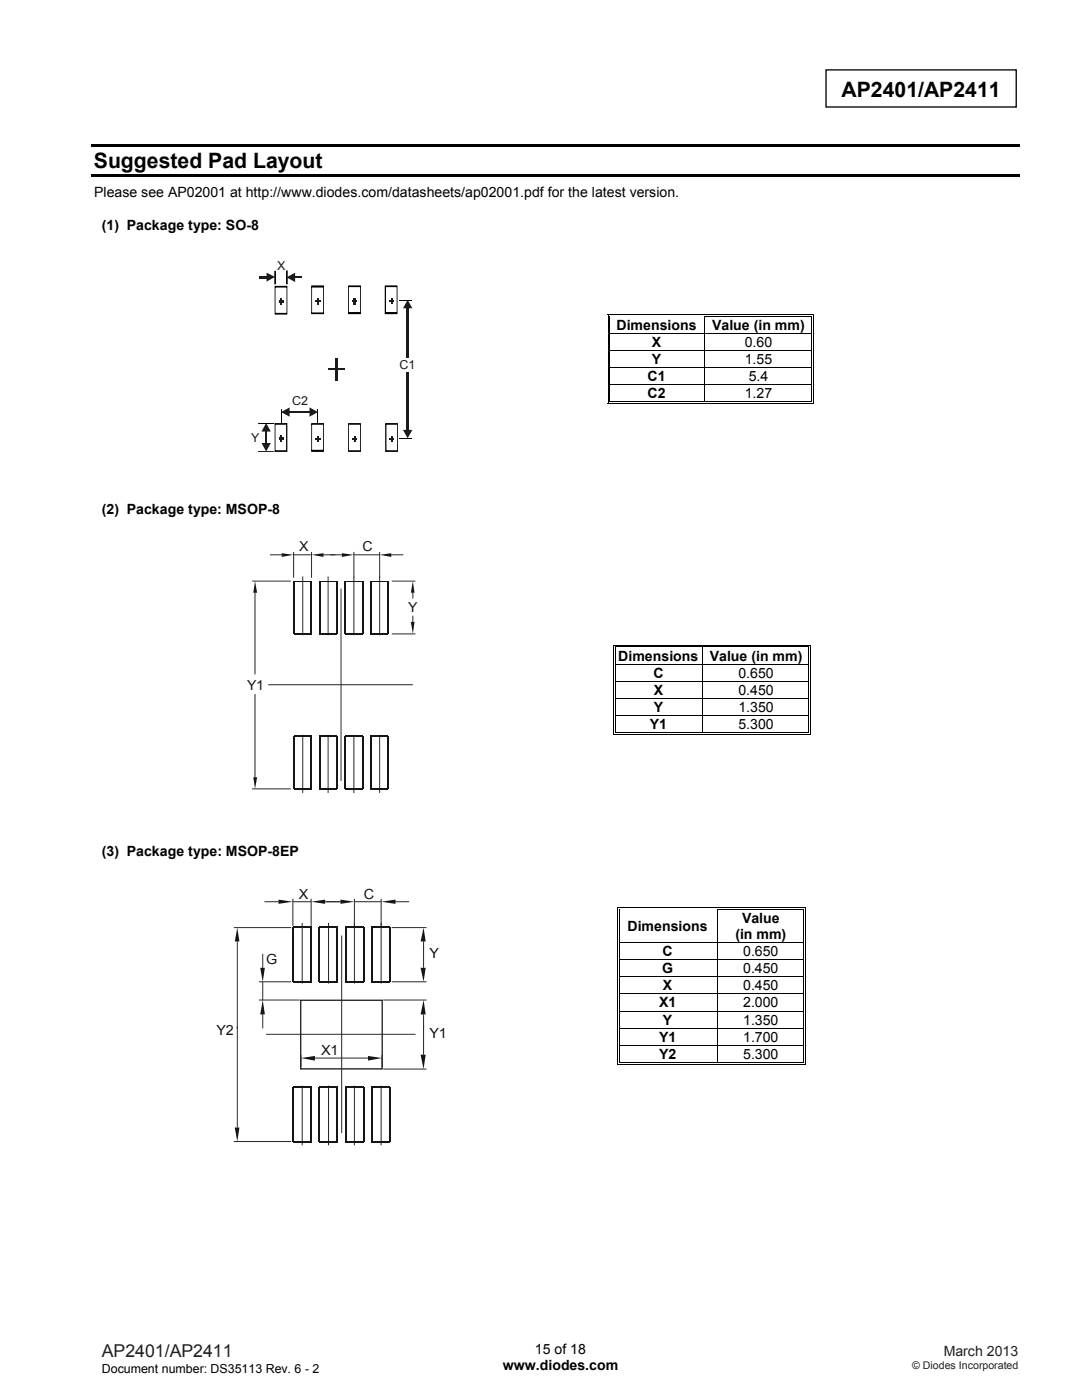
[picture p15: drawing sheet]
<svg xmlns="http://www.w3.org/2000/svg" width="216mm" height="279mm" viewBox="0 0 216 279" stroke-linecap="round" stroke-linejoin="round" font-family="sans-serif">
<defs><g id="words">
<g font-size="4.2">
<text x="167.9" y="19.3">AP2401/AP2411</text>
<text x="18.7" y="33.6">Suggested Pad Layout</text>
</g>
<text font-size="3.5" fill="#231f20" x="20.3" y="270.9">AP2401/AP2411</text>
<g font-size="2.8">
<text x="18.8" y="39.3">Please see AP02001 at http://www.diodes.com/datasheets/ap02001.pdf for the latest version.</text>
<text x="20.3" y="45.8">(1) Package type: SO-8</text>
<text x="123" y="65.8">Dimensions</text>
<text x="142.1" y="65.8">Value (in mm)</text>
<text x="130.1" y="69.2">X</text>
<text x="148.6" y="69.2">0.60</text>
<text x="129.2" y="76.1">C1</text>
<text x="130.1" y="72.6">Y</text>
<text x="148.6" y="72.6">1.55</text>
<text x="149.4" y="76.1">5.4</text>
<text x="129.2" y="79.5">C2</text>
<text x="148.6" y="79.5">1.27</text>
<text x="20.3" y="102.6">(2) Package type: MSOP-8</text>
<text x="123.4" y="131.8">Dimensions</text>
<text x="141.6" y="131.8">Value (in mm)</text>
<text x="130.4" y="135.3">C</text>
<text x="147.3" y="135.3">0.650</text>
<text x="130.5" y="138.7">X</text>
<text x="130.5" y="142.1">Y</text>
<text x="147.3" y="138.7">0.450</text>
<text x="147.3" y="142.1">1.350</text>
<text x="129.7" y="145.5">Y1</text>
<text x="147.3" y="145.5">5.300</text>
<text x="20.3" y="170.8">(3) Package type: MSOP-8EP</text>
<text x="125.2" y="185.7">Dimensions</text>
<text x="148.1" y="184.1">Value</text>
<text x="132.2" y="190.8">C</text>
<text x="146.7" y="187.4">(in mm)</text>
<text x="148.3" y="190.8">0.650</text>
<text x="132.1" y="194.2">G</text>
<text x="132.3" y="197.6">X</text>
<text x="148.3" y="197.6">0.450</text>
<text x="148.3" y="194.2">0.450</text>
<text x="131.5" y="201.1">X1</text>
<text x="148.3" y="201.1">2.000</text>
<text x="131.5" y="207.9">Y1</text>
<text x="132.3" y="204.5">Y</text>
<text x="148.3" y="204.5">1.350</text>
<text x="148.3" y="207.9">1.700</text>
<text x="131.5" y="211.3">Y2</text>
<text x="148.3" y="211.3">5.300</text>
<text x="100.3" y="273.5">www.diodes.com</text>
<text x="106.7" y="270.2">15 of 18</text>
</g>
<g font-size="2.8" fill="#131516">
<text x="59.6" y="179.4">X</text>
<text x="72.6" y="179.4">C</text>
<text x="85.7" y="191.3">Y</text>
<text x="53.1" y="192.5">G</text>
<text x="43.2" y="206.5">Y2</text>
<text x="85.7" y="207.2">Y1</text>
<text x="64.1" y="210.6">X1</text>
</g>
<text font-size="2.8" fill="#231f20" x="188.3" y="270.6">March 2013</text>
<g font-size="2.7" fill="#131516">
<text x="59.7" y="110">X</text>
<text x="72.3" y="110">C</text>
<text x="81.5" y="122.1">Y</text>
<text x="49.3" y="137.7">Y1</text>
</g>
<g font-size="2.5" fill="#1f1a17">
<text x="55.3" y="53.8">X</text>
<text x="79.7" y="73.7">C1</text>
<text x="58.3" y="80.9">C2</text>
<text x="50.1" y="88.2">Y</text>
</g>
<text font-size="2.5" x="20.3" y="274">Document number: DS35113 Rev. 6 - 2</text>
<text font-size="2.1" fill="#231f20" x="182" y="273.2">© Diodes Incorporated</text>
</g></defs>
<path d="M164.8 13.9h38v7.5h-38z" fill="none" stroke="#000" stroke-width=".26"/>
<path d="M18.2 28.7h185.2v.6h-185.2zM18.2 34.8h185.2v.5h-185.2z" fill="#000"/>
<g fill="#fff">
<path d="M121.8 63.2h18.7v3.2h-18.7z"/>
<path d="M122.2 63.2h17.6v3.2h-17.6z"/>
</g>
<path d="M121.3 62.7h.1v.5h-.1zM121.3 62.7h.5v.1h-.5zM121.6 63h.2v.2h-.2z" fill="#000"/>
<path d="M121.8 62.7h18.7M121.8 63.1h18.7" fill="none" stroke="#000" stroke-width=".2"/>
<path d="M121.8 63.2h18.7z" fill="#fff"/>
<path d="M140.5 63.2h.2zM140.5 62.7h.5v.1h-.5zM140.5 63h.5v.2h-.5zM161.9 62.7h.5v.1h-.5zM161.9 63h.2v.2h-.2zM162.2 62.7h.2v.5h-.2z" fill="#000"/>
<path d="M121.3 63.2v3.2M121.7 63.2v3.2M140.6 63.2v3.2M141 62.7h20.9M141 63.1h20.9M162 63.2v3.2M162.3 63.2v3.2" fill="none" stroke="#000" stroke-width=".2"/>
<g fill="#fff">
<path d="M121.8 66.6h18.7v3.3h-18.7z"/>
<path d="M122.2 66.6h17.6v3.2h-17.6z"/>
<path d="M140.7 66.6h21.2v3.2h-21.2z"/>
<path d="M141.3 66.6h20.1v3.2h-20.1z"/>
</g>
<path d="M121.3 66.4h.1v.2h-.1zM121.6 66.4h.2v.2h-.2zM161.9 66.4h.2v.2h-.2zM162.2 66.4h.2v.2h-.2z" fill="#000"/>
<path d="M121.3 66.6v3.2M121.7 66.6v3.2M140.6 66.6v3.2M161.9 66.5h-40.1M162 66.6v3.2M162.3 66.6v3.2" fill="none" stroke="#000" stroke-width=".2"/>
<g fill="#fff">
<path d="M121.8 70h18.7v3.3h-18.7z"/>
<path d="M122.2 70h17.6v3.3h-17.6z"/>
<path d="M140.7 70h21.2v3.3h-21.2z"/>
<path d="M141.3 70h20.1v3.3h-20.1z"/>
</g>
<path d="M121.3 69.8h.1v.2h-.1zM121.6 69.8h.2v.2h-.2zM161.9 69.8h.2v.2h-.2zM162.2 69.8h.2v.2h-.2z" fill="#000"/>
<path d="M121.3 70v3.3M121.7 70v3.3M140.6 70v3.3M161.9 69.9h-40.1M162 70v3.3M162.3 70v3.3" fill="none" stroke="#000" stroke-width=".2"/>
<g fill="#fff">
<path d="M121.8 73.4h18.7v3.3h-18.7z"/>
<path d="M122.2 73.4h17.6v3.3h-17.6z"/>
<path d="M140.7 73.4h21.2v3.3h-21.2z"/>
<path d="M141.3 73.4h20.1v3.3h-20.1z"/>
</g>
<path d="M121.3 73.3h.1v.1h-.1zM121.6 73.3h.2v.1h-.2zM161.9 73.3h.2v.1h-.2zM162.2 73.3h.2v.1h-.2z" fill="#000"/>
<path d="M121.3 73.4v3.3M121.7 73.4v3.3M121.8 73.3h40.1M140.6 73.4v3.3M162 73.4v3.3M162.3 73.4v3.3" fill="none" stroke="#000" stroke-width=".2"/>
<g fill="#fff">
<path d="M121.8 76.9h18.7v3.2h-18.7z"/>
<path d="M122.2 76.9h17.6v3.2h-17.6z"/>
<path d="M140.7 76.9h21.2v3.2h-21.2z"/>
<path d="M141.3 76.9h20.1v3.2h-20.1z"/>
</g>
<path d="M121.3 76.7h.1v.2h-.1zM121.6 76.7h.2v.2h-.2zM161.9 76.7h.2v.2h-.2zM162.2 76.7h.2v.2h-.2zM121.3 80.5h.5v.1h-.5zM121.6 80.1h.2v.2h-.2zM140.5 80.1h.5v.2h-.5zM161.9 80.5h.5v.1h-.5zM161.9 80.1h.2v.2h-.2zM162.2 80.1h.2v.5h-.2z" fill="#000"/>
<path d="M121.3 76.9v3.7M121.7 76.9v3.2M140.6 76.9v3.2M161.9 76.8h-40.1M162 76.9v3.2M162.3 76.9v3.2M121.8 80.2h18.7M141 80.2h20.9M161.9 80.6h-40.1" fill="none" stroke="#000" stroke-width=".2"/>
<g fill="#fff">
<path d="M122.8 129.2h17.4v3.3h-17.4z"/>
<path d="M123.3 129.2h16.2v3.3h-16.2z"/>
</g>
<path d="M122.3 128.7h.2v.5h-.2zM122.3 128.7h.5v.2h-.5zM122.6 129h.2v.2h-.2z" fill="#000"/>
<path d="M122.8 128.8h17.4M122.8 129.1h17.4" fill="none" stroke="#000" stroke-width=".2"/>
<path d="M122.8 129.2h17.4z" fill="#fff"/>
<path d="M140.2 129.2h.1zM140.2 128.7h.5v.2h-.5zM140.2 129h.5v.2h-.5zM161.3 128.7h.5v.2h-.5zM161.3 129h.1v.2h-.1zM161.6 128.7h.2v.5h-.2z" fill="#000"/>
<path d="M122.4 129.2v3.3M122.7 129.2v3.3M140.3 129.2v3.3M140.7 128.8h20.6M140.7 129.1h20.6M161.4 129.2v3.3M161.7 129.2v3.3" fill="none" stroke="#000" stroke-width=".2"/>
<g fill="#fff">
<path d="M122.8 132.7h17.4v3.2h-17.4z"/>
<path d="M123.3 132.7h16.2v3.2h-16.2z"/>
<path d="M140.3 132.7h20.9v3.2h-20.9z"/>
<path d="M140.9 132.7h19.9v3.2h-19.9z"/>
</g>
<path d="M122.3 132.5h.2v.1h-.2zM122.3 135.9h.2v.2h-.2zM122.3 139.3h.2v.2h-.2zM122.6 132.5h.2v.1h-.2zM122.6 135.9h.2v.2h-.2zM122.6 139.3h.2v.2h-.2zM161.3 132.5h.1v.1h-.1zM161.3 135.9h.1v.2h-.1zM161.3 139.3h.1v.2h-.1zM161.6 132.5h.2v.1h-.2zM161.6 135.9h.2v.2h-.2zM161.6 139.3h.2v.2h-.2z" fill="#000"/>
<g fill="none" stroke="#000" stroke-width=".2">
<path d="M122.4 132.6v3.3M122.4 136.1v3.2M122.4 139.5v3.2M122.7 132.6v3.3M122.7 136.1v3.2M122.7 139.5v3.2M122.8 132.5h38.5M122.8 136h38.5M122.8 139.4h38.5M140.3 132.6v3.3M140.3 136.1v3.2M140.3 139.5v3.2"/>
<path d="M161.4 132.6v3.3M161.4 136.1v3.2M161.4 139.5v3.2M161.7 132.6v3.3M161.7 136.1v3.2M161.7 139.5v3.2"/>
</g>
<g fill="#fff">
<path d="M122.8 142.9h17.4v3.3h-17.4z"/>
<path d="M123.3 142.9h16.2v3.3h-16.2z"/>
</g>
<path d="M122.3 142.7h.2v.2h-.2zM122.3 146.5h.5v.2h-.5zM122.6 142.7h.2v.2h-.2zM122.6 146.2h.2v.1h-.2zM140.2 146.2h.5v.1h-.5zM161.3 142.7h.1v.2h-.1zM161.3 146.5h.5v.2h-.5zM161.3 146.2h.1v.1h-.1zM161.6 142.7h.2v.2h-.2zM161.6 146.2h.2v.5h-.2z" fill="#000"/>
<path d="M122.4 142.9v3.8M122.7 142.9v3.3M122.8 142.8h38.5M122.8 146.6h38.5M122.8 146.3h17.4M140.3 142.9v3.3M140.7 146.3h20.6M161.4 142.9v3.3M161.7 142.9v3.3" fill="none" stroke="#000" stroke-width=".2"/>
<g fill="#fff">
<path d="M123.6 181.5h19.4v6.5h-19.4z"/>
<path d="M124.1 183.1h18.3v3.3h-18.3z"/>
</g>
<path d="M123.1 181h.2v.5h-.2zM123.1 181h.5v.2h-.5zM123.4 181.3h.2v.2h-.2z" fill="#000"/>
<path d="M123.6 181.1h19.4M123.6 181.4h19.4" fill="none" stroke="#000" stroke-width=".2"/>
<path d="M123.6 181.5h19.4z" fill="#fff"/>
<path d="M143 181.5h.2zM143 181h.5v.2h-.5zM143 181.3h.5v.2h-.5zM160.3 181h.5v.2h-.5zM160.3 181.3h.2v.2h-.2zM160.7 181h.1v.5h-.1z" fill="#000"/>
<path d="M123.2 181.5v6.5M123.5 181.5v6.5M143.1 181.5v6.5M143.5 181.1h16.8M143.5 181.4h16.8M160.4 181.5v6.5M160.7 181.5v6.5" fill="none" stroke="#000" stroke-width=".2"/>
<g fill="#fff">
<path d="M123.6 188.2h19.4v3.2h-19.4z"/>
<path d="M124.1 188.2h18.3v3.2h-18.3z"/>
</g>
<g fill="#000">
<path d="M123.1 188h.2v.2h-.2zM123.1 191.4h.2v.2h-.2zM123.1 194.9h.2v.1h-.2zM123.1 198.3h.2v.1h-.2zM123.4 188h.2v.2h-.2zM123.4 191.4h.2v.2h-.2zM123.4 194.9h.2v.1h-.2zM123.4 198.3h.2v.1h-.2zM160.3 188h.2v.2h-.2zM160.3 191.4h.2v.2h-.2zM160.3 194.9h.2v.1h-.2zM160.3 198.3h.2v.1h-.2z"/>
<path d="M160.7 188h.1v.2h-.1zM160.7 191.4h.1v.2h-.1zM160.7 194.9h.1v.1h-.1zM160.7 198.3h.1v.1h-.1z"/>
</g>
<g fill="none" stroke="#000" stroke-width=".2">
<path d="M123.2 188.2v3.2M123.2 191.6v3.3M123.2 195v3.3M123.2 198.4v3.3M123.5 188.2v3.2M123.5 191.6v3.3M123.5 195v3.3M123.5 198.4v3.3M123.6 188.1h36.7M123.6 191.5h36.7M123.6 194.9h36.7M123.6 198.4h36.7"/>
<path d="M143.1 188.2v3.2M143.1 191.6v3.3M143.1 195v3.3M143.1 198.4v3.3M160.4 188.2v3.2M160.4 191.6v3.3M160.4 195v3.3M160.4 198.4v3.3M160.7 188.2v3.2M160.7 191.6v3.3M160.7 195v3.3M160.7 198.4v3.3"/>
</g>
<g fill="#fff">
<path d="M123.6 201.9h19.4v3.2h-19.4z"/>
<path d="M124.1 201.9h18.3v3.2h-18.3z"/>
</g>
<path d="M123.1 201.7h.2v.2h-.2zM123.1 205.1h.2v.2h-.2zM123.4 201.7h.2v.2h-.2zM123.4 205.1h.2v.2h-.2zM160.3 201.7h.2v.2h-.2zM160.3 205.1h.2v.2h-.2zM160.7 201.7h.1v.2h-.1zM160.7 205.1h.1v.2h-.1z" fill="#000"/>
<path d="M123.2 201.9v3.2M123.2 205.3v3.2M123.5 201.9v3.2M123.5 205.3v3.2M123.6 201.8h36.7M123.6 205.2h36.7M143.1 201.9v3.2M143.1 205.3v3.2M160.4 201.9v3.2M160.4 205.3v3.2M160.7 201.9v3.2M160.7 205.3v3.2" fill="none" stroke="#000" stroke-width=".2"/>
<g fill="#fff">
<path d="M123.6 208.7h19.4v3.3h-19.4z"/>
<path d="M124.1 208.7h18.3v3.3h-18.3z"/>
</g>
<path d="M123.1 208.5h.2v.2h-.2zM123.1 212.3h.5v.2h-.5zM123.4 208.5h.2v.2h-.2zM123.4 212h.2v.2h-.2zM143 212h.5v.2h-.5zM160.3 208.5h.2v.2h-.2zM160.3 212.3h.5v.2h-.5zM160.3 212h.2v.2h-.2zM160.7 208.5h.1v.2h-.1zM160.7 212h.1v.5h-.1z" fill="#000"/>
<path d="M123.2 208.7v3.8M123.5 208.7v3.3M123.6 208.6h36.7M123.6 212.4h36.7M123.6 212.1h19.4M143.1 208.7v3.3M143.5 212.1h16.8M160.4 208.7v3.3M160.7 208.7v3.3" fill="none" stroke="#000" stroke-width=".2"/>
<g fill="none" stroke="#23282b" stroke-width=".2">
<path d="M53.9 110.7h2.3M58.6 110.2v5.1M58.6 110.7h3.6M60.4 115v11.8M62.2 110.2v5.1M64.6 110.7h2.3M65.5 115v11.8M68.1 117.5v38.4M70.6 115v11.8M75.8 115v11.8M53.5 136.7h28.9M60.4 146.6v11.7"/>
<path d="M65.5 146.6v11.7M70.6 146.6v11.7M75.8 146.6v11.7"/>
</g>
<g fill="none" stroke="#131516" stroke-width=".25">
<path d="M58.6 116v10.5M62.1 116v10.5M63.8 116v10.5M68.8 116v10.5M72.4 116v10.5M74 116v10.5M77.4 116v10.5M58.6 126.6h3.6M63.7 126.6h3.5M68.9 126.6h3.4M73.9 126.6h3.6M58.6 157.4h3.6"/>
<path d="M58.6 146.9v10.5M62.1 146.9v10.5M63.7 157.4h3.5M63.8 146.9v10.5M68.8 146.9v10.5M68.9 157.4h3.4M72.4 146.9v10.5M73.9 157.4h3.6M74 146.9v10.5M77.4 146.9v10.5"/>
</g>
<path d="M58.6 116h3.6M63.7 116h3.5M68.9 116h3.4M73.9 116h3.6" fill="none" stroke="#131516" stroke-width=".2"/>
<path d="M67.3 116v10.5M58.6 146.8h3.6M63.7 146.8l3.6 .1v10.5M68.9 146.8h3.4M73.9 146.8h3.6" fill="none" stroke="#131516" stroke-width=".23"/>
<g fill="#131516">
<path d="M56.2 110.4l2.4 .3-2.4 .4z"/>
<path d="M62.2 110.7l2.4-.3v.7z"/>
</g>
<path d="M65.9 110.7h2.3M70.6 110.2v5.1M70.6 110.7h5.2M75.8 110.2v5.1M78.1 110.7h2.4" fill="none" stroke="#23282b" stroke-width=".2"/>
<g fill="#131516">
<path d="M68.2 110.4l2.4 .3-2.4 .4z"/>
<path d="M75.8 110.7l2.3-.3v.7z"/>
</g>
<path d="M78.2 116h4.7M82.4 118.3v1.2M78.2 126.5h4.7M82.4 122.9v1.2" fill="none" stroke="#23282b" stroke-width=".2"/>
<g fill="#131516">
<path d="M82 124.1h.7l-.3 2.4z"/>
<path d="M82.4 116l.3 2.3h-.7z"/>
</g>
<path d="M50.3 116h7.7M50.9 118.3v16.3M50.9 138.5v16.6M50.3 157.4h7.7" fill="none" stroke="#23282b" stroke-width=".2"/>
<g fill="#131516">
<path d="M50.5 155.1h.8l-.4 2.3z"/>
<path d="M50.9 116l.4 2.3h-.8z"/>
</g>
<g fill="#000">
<path d="M54.8 54.1h.2v2.6h-.2zM54.8 56.7h.2zM54.8 54.1h.2v2.6h-.2zM54.8 54.1h.2z"/>
<path d="M57.2 54h.1v2.7h-.1zM57.2 56.7h.1zM57.2 54h.1v2.7h-.1zM57.2 54h.1z"/>
<path d="M54.9 62.4h2.4v.4h-2.4zM57.3 62.6v.2zM57.2 57.2h.1v5.4h-.1zM57.3 57v.2zM54.9 57h2.4v.4h-2.4zM54.8 57l.1 .2zM54.8 57.2h.2v5.4h-.2zM54.8 62.6l.1 .2z"/>
<path d="M62.2 62.4h2.4v.3h-2.4zM64.6 62.5v.2zM64.5 57.2h.1v5.3h-.1zM64.6 57v.2zM62.2 57h2.4v.4h-2.4zM62.1 57l.1 .2zM62.1 57.2h.2v5.3h-.2zM62.1 62.5l.1 .2z"/>
<path d="M69.6 62.3h2.3v.4h-2.3zM71.9 62.5l.1 .2zM71.8 57.1h.2v5.4h-.2zM71.9 57l.1 .1zM69.6 57h2.3v.3h-2.3zM69.5 57l.1 .1zM69.5 57.1h.1v5.4h-.1zM69.5 62.5l.1 .2z"/>
<path d="M76.9 62.3h2.3v.4h-2.3zM79.2 62.5l.1 .2zM79.1 57.1h.2v5.4h-.2zM79.2 57l.1 .1zM76.9 57h2.3v.3h-2.3zM76.8 57l.1 .1zM76.8 57.1h.2v5.4h-.2zM76.8 62.5l.1 .2z"/>
<path d="M51.5 90.1l3.1 .1zM51.5 90.1l3.1 .1z"/>
<path d="M51.6 84.4h3v.2h-3zM54.6 84.4v.2zM51.6 84.4h3v.2h-3zM51.6 84.4v.2z"/>
<path d="M54.9 89.9h2.4v.3h-2.4zM57.3 90v.2zM57.1 84.6h.2v5.4h-.2zM57.3 84.4v.2zM54.9 84.4h2.4v.4h-2.4zM54.8 84.4l.1 .2zM54.8 84.6h.2v5.4h-.2zM54.8 90l.1 .2z"/>
<path d="M62.2 89.8h2.4v.4h-2.4zM64.6 89.9v.3zM64.5 84.6h.1v5.3h-.1zM64.6 84.4v.2zM62.2 84.4h2.4v.4h-2.4zM62.1 84.4l.1 .2zM62.1 84.6h.2v5.3h-.2zM62.1 89.9l.1 .3z"/>
<path d="M69.6 89.9h2.3v.3h-2.3zM71.9 90l.1 .2zM71.8 84.6h.2v5.4h-.2zM71.9 84.4l.1 .2zM69.6 84.4h2.3v.4h-2.3zM69.5 84.4l.1 .2zM69.5 84.6h.1v5.4h-.1zM69.5 90l.1 .2z"/>
<path d="M77 89.9h2.3v.3h-2.3zM79.3 90l.1 .2zM79.2 84.6h.2v5.4h-.2zM79.3 84.4l.1 .2zM77 84.4h2.3v.4h-2.3zM76.9 84.4h.1v.2h-.1zM76.9 84.6h.2v5.4h-.2zM76.9 90h.1v.2h-.1z"/>
</g>
<path d="M81.7 73.2h.5v-.2v.2z" fill="none" stroke="#000" stroke-width=".2"/>
<g fill="#1f1a17">
<path d="M51.8 55.1h1.5v.4h-1.5z"/>
<path d="M58.8 55.2h1.4v.3h-1.4z"/>
</g>
<g fill="#1f1a17">
<path d="M53.2 54.4l1.7 .9-1.7 .9v-1.8l1.7 .9z" fill-rule="evenodd"/>
<path d="M57.2 55.4l1.7-1v1.9z" fill-rule="evenodd"/>
<path d="M56.1 82.2l1.7-.9v1.9l-1.7-1 1.7-.9z" fill-rule="evenodd"/>
</g>
<path d="M57.6 82.2h4.2" fill="none" stroke="#1f1a17" stroke-width=".34"/>
<g fill="#1f1a17">
<path d="M61.8 81.3l1.7 .9-1.7 1v-1.9l1.7 .9z" fill-rule="evenodd"/>
<path d="M52.2 88.4h1.8l-.9 1.7z" fill-rule="evenodd"/>
</g>
<path d="M53.1 86v2.6" fill="none" stroke="#1f1a17" stroke-width=".34"/>
<g fill="#1f1a17">
<path d="M53.1 84.4l.9 1.7h-1.8z" fill-rule="evenodd"/>
<path d="M80.4 85.8h1.9l-1 1.7z" fill-rule="evenodd"/>
</g>
<path d="M81.3 61.4v24.5" fill="none" stroke="#1f1a17" stroke-width=".42"/>
<path d="M81.3 59.8l1 1.7h-1.9z" fill-rule="evenodd" fill="#1f1a17"/>
<path d="M79.5 71.5h3.7v2.6h-3.7z" fill="#fff"/>
<path d="M65.4 73.7h3.3" fill="none" stroke="#1f1a17" stroke-width=".34"/>
<path d="M67.1 71.5v4.4" fill="none" stroke="#1f1a17" stroke-width=".42"/>
<path d="M79.6 59.9h2.5M56.1 81.6v2.9M63.4 81.6v2.9M79.6 87.5h2.5" fill="none" stroke="#000" stroke-width=".2"/>
<g fill="#1f1a17">
<path d="M55.6 59.9h1v.4h-1z"/>
<path d="M55.9 59.5h.3v1.3h-.3z"/>
<path d="M55.6 87.3h1v.4h-1z"/>
<path d="M55.9 86.9h.3v1.3h-.3z"/>
<path d="M62.9 87.4h1v.3h-1z"/>
<path d="M63.2 87h.3v1.2h-.3z"/>
<path d="M70.3 87.4h.9v.3h-.9z"/>
<path d="M70.7 87h.3v1.2h-.3z"/>
<path d="M77.7 87.4h.9v.3h-.9z"/>
<path d="M78 87h.4v1.2h-.4z"/>
<path d="M62.9 59.9h1v.4h-1z"/>
<path d="M63.2 59.5h.3v1.3h-.3z"/>
<path d="M70.3 59.9h.9v.4h-.9z"/>
<path d="M70.6 59.5h.4v1.3h-.4z"/>
<path d="M77.7 59.9h.9v.4h-.9z"/>
<path d="M78 59.5h.3v1.2h-.3z"/>
</g>
<path d="M51.7 195.9h6.4M51.7 199.6h8.1M52.4 190.4v2.7M52.4 195.9v3.7M52.4 202.5v2.7" fill="none" stroke="#23282b" stroke-width=".2"/>
<g fill="#131516">
<path d="M52.4 199.6l.5 2.9h-1z"/>
<path d="M51.9 193.1h1l-.5 2.8z"/>
</g>
<path d="M60 213.2h16.2v.2h-16.2zM76.2 213.4h.2zM76.1 199.6h.3v13.8h-.3zM76.2 199.5l.2 .1zM60 199.5h16.2v.2h-16.2zM59.9 199.5l.1 .1zM59.9 199.6h.2v13.8h-.2zM59.9 213.4h.1z" fill="#131516"/>
<g fill="none" stroke="#23282b" stroke-width=".2">
<path d="M52.8 180h2.8M58.4 179.4v5.4M58.4 180h3.7M62.1 179.4v5.4M64.9 180h2.9M60.3 184.2v12.1M65.6 184.2v12.1M68.2 186.7v39.4M70.7 184.2v12.1M76.1 184.2v12.1M53.1 206.4h29.8M60.3 216.7v11.9"/>
<path d="M65.6 216.7v11.9M70.7 216.7v11.9M76.1 216.7v11.9"/>
</g>
<path d="M58.4 185.1v10.8M77.8 185.1v10.8M58.4 216.9v10.9M77.8 216.9v10.9" fill="none" stroke="#131516" stroke-width=".34"/>
<g fill="none" stroke="#131516" stroke-width=".25">
<path d="M58.4 185.1h3.7M58.4 196h3.7M62 185.1v10.8M63.6 185.1v10.8M63.7 185.1h3.6M63.7 196h3.6M67.3 185.1v10.8M68.9 185.1h3.7M68.9 196h3.7M69 185.1v10.8M72.6 185.1v10.8M74.2 185.1h3.6"/>
<path d="M74.2 196h3.6M74.2 185.1v10.8M58.4 217h3.7M62 216.9v10.9M63.6 216.9v10.9M63.7 217h3.6M67.3 216.9v10.9M68.9 217h3.7M69 216.9v10.9M72.6 216.9v10.9M74.2 217h3.6M74.2 216.9v10.9"/>
<path d="M58.4 227.9h3.7M63.7 227.9h3.6M68.9 227.9h3.7M74.2 227.9h3.6"/>
</g>
<g fill="#131516">
<path d="M55.6 179.5l2.8 .5-2.8 .4z"/>
<path d="M62.1 180l2.8-.5v.9z"/>
</g>
<path d="M65 180h2.9M70.7 179.4v5.4M70.7 180h5.4M76.1 179.4v5.4M78.9 180h2.7" fill="none" stroke="#23282b" stroke-width=".2"/>
<g fill="#131516">
<path d="M67.9 179.5l2.8 .5-2.8 .4z"/>
<path d="M76.1 180l2.8-.5v.9z"/>
</g>
<path d="M78.2 195.9h6.9M78.2 185.1h6.9M84.5 187.9v5.2" fill="none" stroke="#23282b" stroke-width=".2"/>
<g fill="#131516">
<path d="M83.9 193.1h1l-.4 2.8z"/>
<path d="M84.5 185.1l.4 2.8h-1z"/>
</g>
<path d="M46.7 185.1h11.4M47.3 187.9v37.1M46.7 227.8h11.4" fill="none" stroke="#23282b" stroke-width=".2"/>
<g fill="#131516">
<path d="M46.8 225h1l-.5 2.8z"/>
<path d="M47.3 185.1l.5 2.8h-1z"/>
</g>
<path d="M76.5 199.6h8.6M76.5 213.4h8.6M84.5 202.5v8" fill="none" stroke="#23282b" stroke-width=".2"/>
<g fill="#131516">
<path d="M84.5 199.6l.4 2.9h-1z"/>
<path d="M83.9 210.5h1l-.4 2.9z"/>
</g>
<path d="M60 210.6v2.3M62.8 211.2h10.6M76.2 210.6v2.3" fill="none" stroke="#23282b" stroke-width=".2"/>
<g fill="#131516">
<path d="M60 211.2l2.8-.5v1z"/>
<path d="M73.4 210.7l2.8 .5-2.8 .5z"/>
</g>
<use href="#words"/>
</svg>
